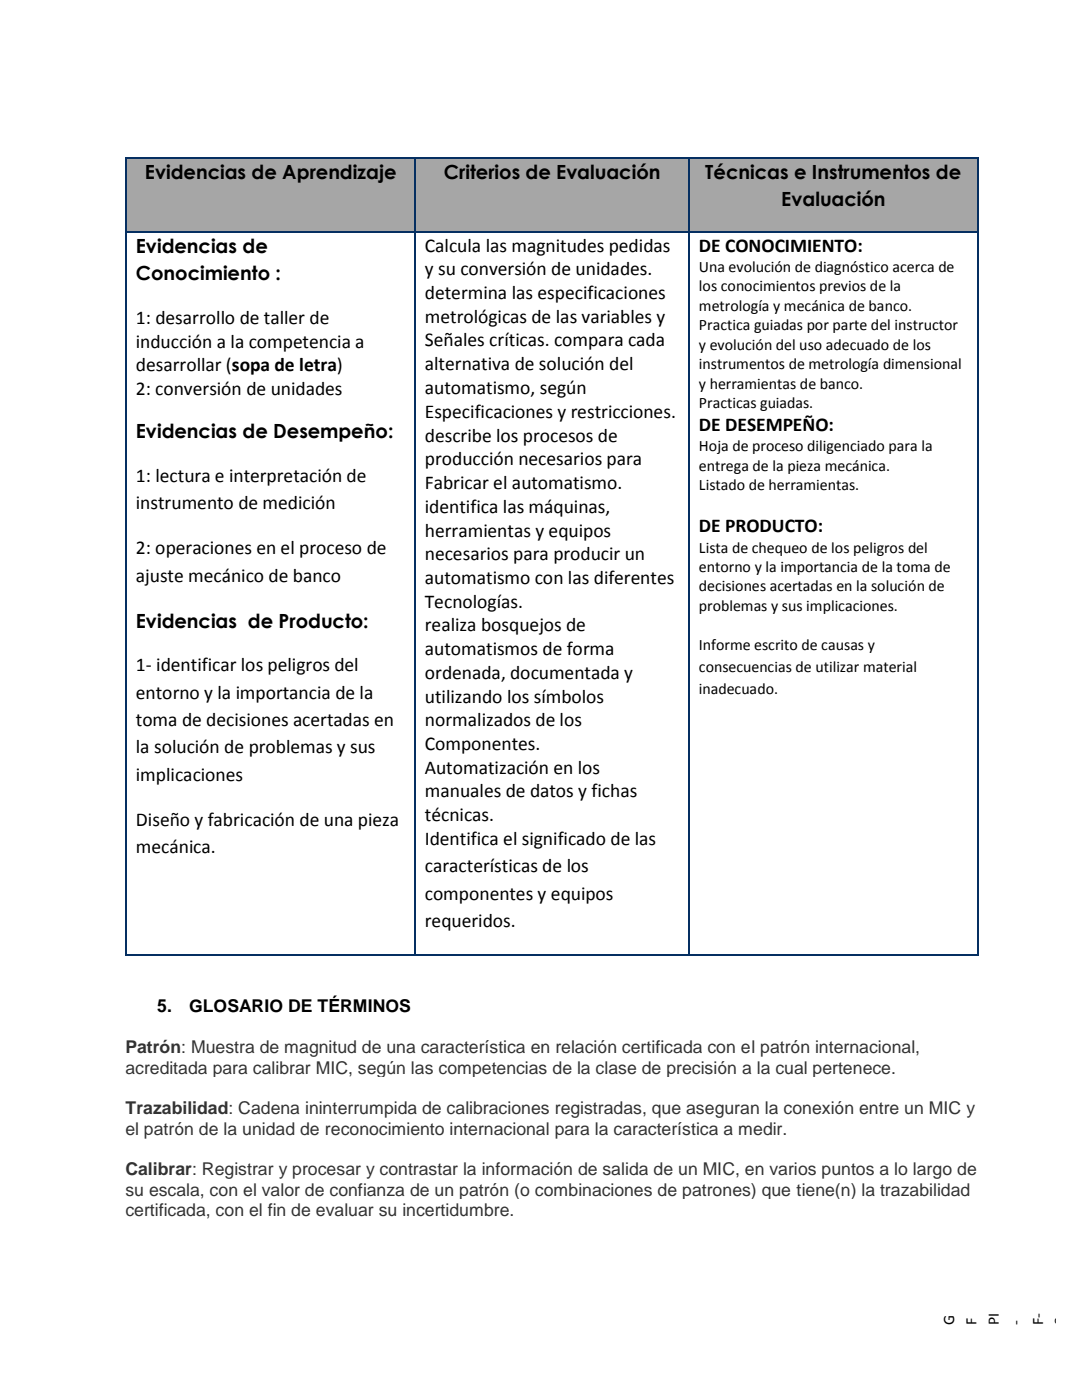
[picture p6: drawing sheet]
<svg xmlns="http://www.w3.org/2000/svg" width="216mm" height="279mm" viewBox="0 0 216 279" stroke-linecap="round" stroke-linejoin="round" font-family="sans-serif">
<defs><g id="words">
<g font-size="3.9">
<text x="28.9" y="35.7">Evidencias de Aprendizaje</text>
<text x="88.6" y="35.7">Criterios de Evaluación</text>
<text x="140.7" y="35.7">Técnicas e Instrumentos de</text>
<text x="155.9" y="41.2">Evaluación</text>
<text x="27.1" y="50.5">Evidencias de</text>
<text x="84.8" y="50.2">Calcula las magnitudes pedidas</text>
<text x="139.5" y="50.2">DE CONOCIMIENTO:</text>
<text x="27.1" y="56">Conocimiento :</text>
<text x="84.8" y="55">y su conversión de unidades.</text>
<text x="84.8" y="59.7">determina las especificaciones</text>
<text x="27.1" y="64.7">1: desarrollo de taller de</text>
<text x="84.8" y="64.4">metrológicas de las variables y</text>
<text x="27.1" y="69.4">inducción a la competencia a</text>
<text x="84.8" y="69.1">Señales críticas. compara cada</text>
<text x="27.1" y="74.1">desarrollar (sopa de letra)</text>
<text x="84.8" y="73.9">alternativa de solución del</text>
<text x="27.1" y="78.9">2: conversión de unidades</text>
<text x="84.8" y="78.6">automatismo, según</text>
<text x="84.8" y="83.4">Especificaciones y restricciones.</text>
<text x="27.1" y="87.4">Evidencias de Desempeño:</text>
<text x="84.8" y="88.1">describe los procesos de</text>
<text x="139.5" y="85.9">DE DESEMPEÑO:</text>
<text x="84.8" y="92.9">producción necesarios para</text>
<text x="27.1" y="96.2">1: lectura e interpretación de</text>
<text x="27.1" y="101.7">instrumento de medición</text>
<text x="84.8" y="97.6">Fabricar el automatismo.</text>
<text x="84.8" y="102.3">identifica las máquinas,</text>
<text x="84.8" y="107.1">herramientas y equipos</text>
<text x="139.5" y="106.2">DE PRODUCTO:</text>
<text x="27.1" y="110.6">2: operaciones en el proceso de</text>
<text x="84.8" y="111.8">necesarios para producir un</text>
<text x="27.1" y="116.1">ajuste mecánico de banco</text>
<text x="84.8" y="116.5">automatismo con las diferentes</text>
<text x="27.1" y="125.3">Evidencias de Producto:</text>
<text x="84.8" y="121.3">Tecnologías.</text>
<text x="84.8" y="126">realiza bosquejos de</text>
<text x="84.8" y="130.7">automatismos de forma</text>
<text x="27.1" y="134">1- identificar los peligros del</text>
<text x="84.8" y="135.5">ordenada, documentada y</text>
<text x="27.1" y="139.5">entorno y la importancia de la</text>
<text x="84.8" y="140.2">utilizando los símbolos</text>
<text x="27.1" y="144.9">toma de decisiones acertadas en</text>
<text x="84.8" y="145">normalizados de los</text>
<text x="84.8" y="149.7">Componentes.</text>
<text x="27.1" y="150.4">la solución de problemas y sus</text>
<text x="27.1" y="155.9">implicaciones</text>
<text x="84.8" y="154.4">Automatización en los</text>
<text x="84.8" y="159.2">manuales de datos y fichas</text>
<text x="27.1" y="164.8">Diseño y fabricación de una pieza</text>
<text x="84.8" y="163.9">técnicas.</text>
<text x="27.1" y="170.2">mecánica.</text>
<text x="84.8" y="168.6">Identifica el significado de las</text>
<text x="84.8" y="174.1">características de los</text>
<text x="84.8" y="179.6">componentes y equipos</text>
<text x="84.8" y="185">requeridos.</text>
</g>
<g font-size="3.5">
<text x="31.4" y="202">5.</text>
<text x="37.7" y="202">GLOSARIO DE TÉRMINOS</text>
</g>
<g font-size="3.5" fill="#333">
<text x="25" y="210.2">Patrón: Muestra de magnitud de una característica en relación certificada con el patrón internacional,</text>
<text x="25" y="214.3">acreditada para calibrar MIC, según las competencias de la clase de precisión a la cual pertenece.</text>
<text x="25" y="222.4">Trazabilidad: Cadena ininterrumpida de calibraciones registradas, que aseguran la conexión entre un MIC y</text>
<text x="25" y="226.5">el patrón de la unidad de reconocimiento internacional para la característica a medir.</text>
<text x="25" y="234.6">Calibrar: Registrar y procesar y contrastar la información de salida de un MIC, en varios puntos a lo largo de</text>
<text x="25" y="238.7">su escala, con el valor de confianza de un patrón (o combinaciones de patrones) que tiene(n) la trazabilidad</text>
<text x="25" y="242.7">certificada, con el fin de evaluar su incertidumbre.</text>
</g>
<g font-size="3.2">
<text x="139.5" y="54.3">Una evolución de diagnóstico acerca de</text>
<text x="139.5" y="58.2">los conocimientos previos de la</text>
<text x="139.5" y="62.1">metrología y mecánica de banco.</text>
<text x="139.5" y="65.9">Practica guiadas por parte del instructor</text>
<text x="139.5" y="69.8">y evolución del uso adecuado de los</text>
<text x="139.5" y="73.7">instrumentos de metrología dimensional</text>
<text x="139.5" y="77.6">y herramientas de banco.</text>
<text x="139.5" y="81.5">Practicas guiadas.</text>
<text x="139.5" y="90.1">Hoja de proceso diligenciado para la</text>
<text x="139.5" y="94">entrega de la pieza mecánica.</text>
<text x="139.5" y="97.8">Listado de herramientas.</text>
<text x="139.5" y="110.3">Lista de chequeo de los peligros del</text>
<text x="139.5" y="114.2">entorno y la importancia de la toma de</text>
<text x="139.5" y="118">decisiones acertadas en la solución de</text>
<text x="139.5" y="121.9">problemas y sus implicaciones.</text>
<text x="139.5" y="129.7">Informe escrito de causas y</text>
<text x="139.5" y="134.1">consecuencias de utilizar material</text>
<text x="139.5" y="138.6">inadecuado.</text>
<text x="190.4" y="264.5" transform="rotate(-90 190.4 264.5)">G</text>
<text x="194.8" y="264.5" transform="rotate(-90 194.8 264.5)">F</text>
<text x="199.3" y="264.5" transform="rotate(-90 199.3 264.5)">PI</text>
<text x="203.7" y="264.5" transform="rotate(-90 203.7 264.5)">-</text>
<text x="208.1" y="264.5" transform="rotate(-90 208.1 264.5)">F-</text>
<text x="212.6" y="264.5" transform="rotate(-90 212.6 264.5)">0</text>
</g>
</g></defs>
<g fill="#a6a6a6">
<path d="M25.4 31.8h1.7v8.9h-1.7z" fill-rule="evenodd"/>
<path d="M81 31.8h1.7v8.9h-1.7z" fill-rule="evenodd"/>
<path d="M25.4 40.7h57.3v5.5h-57.3z" fill-rule="evenodd"/>
<path d="M27.1 31.8h53.9v8.9h-53.9z" fill-rule="evenodd"/>
<path d="M83 31.8h1.8v8.9h-1.8z" fill-rule="evenodd"/>
<path d="M135.7 31.8h1.7v8.9h-1.7z" fill-rule="evenodd"/>
<path d="M83 40.7h54.4v5.5h-54.4z" fill-rule="evenodd"/>
<path d="M84.8 31.8h50.9v8.9h-50.9z" fill-rule="evenodd"/>
<path d="M137.7 31.8h1.8v14.4h-1.8z" fill-rule="evenodd"/>
<path d="M193.2 31.8h1.7v14.4h-1.7z" fill-rule="evenodd"/>
<path d="M139.5 31.8h53.7v5.4h-53.7z" fill-rule="evenodd"/>
<path d="M139.5 37.2h53.7v9h-53.7z" fill-rule="evenodd"/>
</g>
<g fill="#052f61">
<path d="M25 31.4h.4v.3h-.4z" fill-rule="evenodd"/>
<path d="M25 31.4h.4v.3h-.4z" fill-rule="evenodd"/>
</g>
<path d="M25.4 31.5h57.3" fill="none" stroke="#052f61" stroke-width=".34"/>
<path d="M82.7 31.4h.3v.3h-.3z" fill-rule="evenodd" fill="#052f61"/>
<path d="M83 31.5h54.4" fill="none" stroke="#052f61" stroke-width=".34"/>
<path d="M137.4 31.4h.3v.3h-.3z" fill-rule="evenodd" fill="#052f61"/>
<path d="M137.7 31.5h57.2" fill="none" stroke="#052f61" stroke-width=".34"/>
<g fill="#052f61">
<path d="M194.9 31.4h.3v.3h-.3z" fill-rule="evenodd"/>
<path d="M194.9 31.4h.3v.3h-.3z" fill-rule="evenodd"/>
</g>
<path d="M25.2 31.7v14.5M82.9 31.7v14.5M137.6 31.7v14.5M195.1 31.7v14.5" fill="none" stroke="#052f61" stroke-width=".34"/>
<path d="M25 46.2h.4v.3h-.4z" fill-rule="evenodd" fill="#052f61"/>
<path d="M25.4 46.4h57.3" fill="none" stroke="#052f61" stroke-width=".34"/>
<path d="M82.7 46.2h.3v.3h-.3z" fill-rule="evenodd" fill="#052f61"/>
<path d="M83 46.4h54.4" fill="none" stroke="#052f61" stroke-width=".34"/>
<path d="M137.4 46.2h.3v.3h-.3z" fill-rule="evenodd" fill="#052f61"/>
<path d="M137.7 46.4h57.2" fill="none" stroke="#052f61" stroke-width=".34"/>
<path d="M194.9 46.2h.3v.3h-.3z" fill-rule="evenodd" fill="#052f61"/>
<path d="M25.2 46.5v143.9" fill="none" stroke="#052f61" stroke-width=".34"/>
<g fill="#052f61">
<path d="M25 190.4h.4v.3h-.4z" fill-rule="evenodd"/>
<path d="M25 190.4h.4v.3h-.4z" fill-rule="evenodd"/>
</g>
<path d="M82.9 46.5v143.9M25.4 190.5h57.3" fill="none" stroke="#052f61" stroke-width=".34"/>
<path d="M82.7 190.4h.3v.3h-.3z" fill-rule="evenodd" fill="#052f61"/>
<path d="M137.6 46.5v143.9M83 190.5h54.4" fill="none" stroke="#052f61" stroke-width=".34"/>
<path d="M137.4 190.4h.3v.3h-.3z" fill-rule="evenodd" fill="#052f61"/>
<path d="M195.1 46.5v143.9M137.7 190.5h57.2" fill="none" stroke="#052f61" stroke-width=".34"/>
<g fill="#052f61">
<path d="M194.9 190.4h.3v.3h-.3z" fill-rule="evenodd"/>
<path d="M194.9 190.4h.3v.3h-.3z" fill-rule="evenodd"/>
</g>
<g fill="#fff">
<path d="M24.5 207h173.6v4.1h-173.6z" fill-rule="evenodd"/>
<path d="M24.5 211.1h173.6v4h-173.6z" fill-rule="evenodd"/>
<path d="M24.5 215.1h173.6v4.1h-173.6z" fill-rule="evenodd"/>
<path d="M24.5 219.2h173.6v4h-173.6z" fill-rule="evenodd"/>
<path d="M24.5 223.2h173.6v4.1h-173.6z" fill-rule="evenodd"/>
<path d="M24.5 227.3h173.6v4h-173.6z" fill-rule="evenodd"/>
<path d="M24.5 231.3h173.6v4.1h-173.6z" fill-rule="evenodd"/>
<path d="M24.5 235.4h173.6v4h-173.6z" fill-rule="evenodd"/>
<path d="M24.5 239.4h173.6v4.1h-173.6z" fill-rule="evenodd"/>
<path d="M24.5 243.5h173.6v4.1h-173.6z" fill-rule="evenodd"/>
</g>
<use href="#words"/>
</svg>
